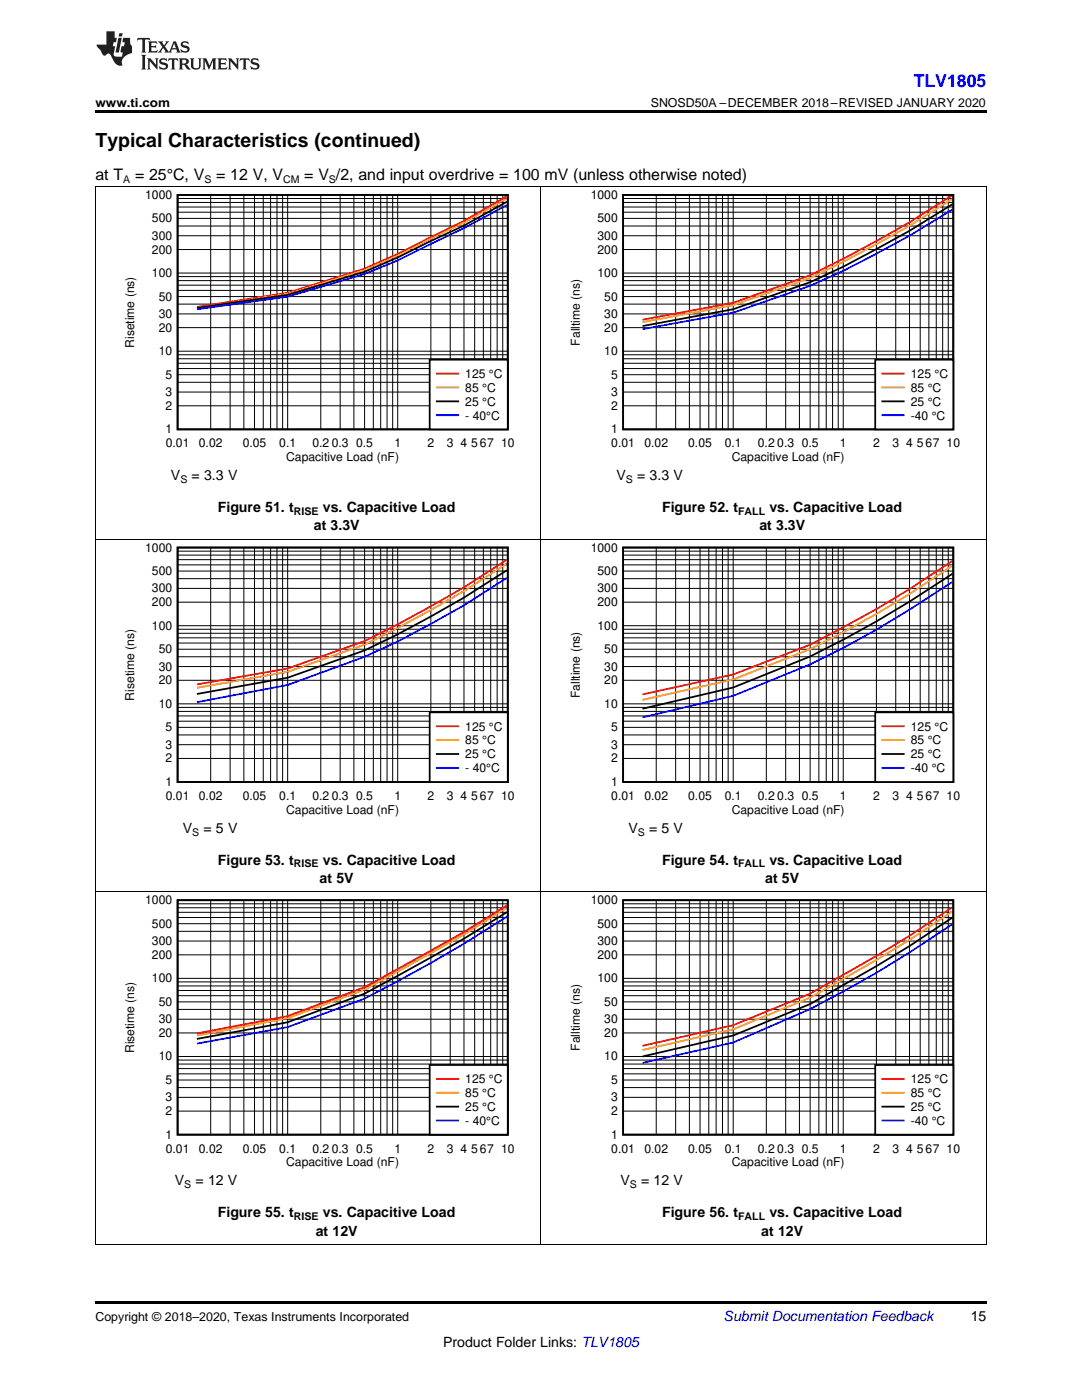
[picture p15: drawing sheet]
<svg xmlns="http://www.w3.org/2000/svg" width="216mm" height="279mm" viewBox="0 0 216 279" stroke-linecap="round" stroke-linejoin="round" font-family="sans-serif">
<defs><g id="words">
<text font-size="3.9" x="19" y="29.3">Typical Characteristics (continued)</text>
<text font-size="3.5" fill="#00f" x="182.3" y="17.3">TLV1805</text>
<g font-size="3.2">
<text x="19" y="36">at T</text>
<text x="27" y="36">= 25°C, V</text>
<text x="43.1" y="36">= 12 V, V</text>
<text x="60.7" y="36">= V /2, and input overdrive = 100 mV (unless otherwise noted)</text>
</g>
<g font-size="2.8">
<text x="34.1" y="95.8">V</text>
<text x="38.2" y="95.8">= 3.3 V</text>
<text x="123" y="95.8">V</text>
<text x="127.1" y="95.8">= 3.3 V</text>
<text x="43.5" y="102.2">Figure 51. t</text>
<text x="62.6" y="105.9">at 3.3V</text>
<text x="64.4" y="102.2">vs. Capacitive Load</text>
<text x="132.1" y="102.2">Figure 52. t</text>
<text x="151.5" y="105.9">at 3.3V</text>
<text x="153.5" y="102.2">vs. Capacitive Load</text>
<text x="36.5" y="166.2">V</text>
<text x="40.6" y="166.2">= 5 V</text>
<text x="125.4" y="166.2">V</text>
<text x="129.5" y="166.2">= 5 V</text>
<text x="43.5" y="172.5">Figure 53. t</text>
<text x="64.4" y="172.5">vs. Capacitive Load</text>
<text x="132.1" y="172.5">Figure 54. t</text>
<text x="153.5" y="172.5">vs. Capacitive Load</text>
<text x="63.8" y="176.2">at 5V</text>
<text x="152.7" y="176.2">at 5V</text>
<text x="34.9" y="236.6">V</text>
<text x="39" y="236.6">= 12 V</text>
<text x="123.8" y="236.6">V</text>
<text x="127.9" y="236.6">= 12 V</text>
<text x="43.5" y="242.9">Figure 55. t</text>
<text x="64.4" y="242.9">vs. Capacitive Load</text>
<text x="132.1" y="242.9">Figure 56. t</text>
<text x="153.5" y="242.9">vs. Capacitive Load</text>
<text x="63" y="246.6">at 12V</text>
<text x="151.9" y="246.6">at 12V</text>
<text x="193.7" y="263.6">15</text>
<text x="88.4" y="268.9">Product Folder Links: TLV1805</text>
</g>
<text font-size="2.8" fill="#0000c8" x="144.4" y="263.6">Submit Documentation Feedback</text>
<g font-size="2.5">
<text x="19" y="21.4">www.ti.com</text>
<text x="129.9" y="21.4">SNOSD50A –DECEMBER 2018–REVISED JANUARY 2020</text>
<text x="19" y="263.6">Copyright © 2018–2020, Texas Instruments Incorporated</text>
</g>
<g font-size="2.4">
<text x="29" y="39.7">1000</text>
<text x="117.9" y="39.7">1000</text>
<text x="30.3" y="47.8">300</text>
<text x="30.3" y="44.4">500</text>
<text x="119.2" y="47.8">300</text>
<text x="119.2" y="44.4">500</text>
<text x="30.3" y="50.6">200</text>
<text x="119.2" y="50.6">200</text>
<text x="30.3" y="55.3">100</text>
<text x="31.7" y="60">50</text>
<text x="119.2" y="55.3">100</text>
<text x="120.6" y="60">50</text>
<text x="31.7" y="63.4">30</text>
<text x="120.6" y="63.4">30</text>
<text x="26.8" y="69.4" transform="rotate(-90 26.8 69.4)">Risetime (ns)</text>
<text x="31.7" y="70.9">10</text>
<text x="31.7" y="66.2">20</text>
<text x="115.7" y="69" transform="rotate(-90 115.7 69)">Falltime (ns)</text>
<text x="120.6" y="70.9">10</text>
<text x="120.6" y="66.2">20</text>
<text x="33" y="75.6">5</text>
<text x="92.8" y="75.4">125 °C</text>
<text x="121.9" y="75.6">5</text>
<text x="181.7" y="75.4">125 °C</text>
<text x="33" y="81.8">2</text>
<text x="33" y="79">3</text>
<text x="92.8" y="78.2">85 °C</text>
<text x="92.8" y="80.9">25 °C</text>
<text x="92.8" y="83.7">- 40°C</text>
<text x="121.9" y="81.8">2</text>
<text x="121.9" y="79">3</text>
<text x="181.7" y="78.2">85 °C</text>
<text x="181.7" y="80.9">25 °C</text>
<text x="181.7" y="83.7">-40 °C</text>
<text x="33" y="86.5">1</text>
<text x="33.1" y="89.3">0.01</text>
<text x="39.7" y="89.3">0.02</text>
<text x="48.4" y="89.3">0.05</text>
<text x="55.7" y="89.3">0.1</text>
<text x="62.3" y="89.3">0.2</text>
<text x="66.2" y="89.3">0.3</text>
<text x="71.1" y="89.3">0.5</text>
<text x="78.7" y="89.3">1</text>
<text x="85.3" y="89.3">2</text>
<text x="89.2" y="89.3">3</text>
<text x="91.9" y="89.3">4</text>
<text x="94" y="89.3">567</text>
<text x="100" y="89.3">10</text>
<text x="121.9" y="86.5">1</text>
<text x="122" y="89.3">0.01</text>
<text x="128.6" y="89.3">0.02</text>
<text x="137.3" y="89.3">0.05</text>
<text x="144.6" y="89.3">0.1</text>
<text x="151.2" y="89.3">0.2</text>
<text x="155.1" y="89.3">0.3</text>
<text x="160" y="89.3">0.5</text>
<text x="167.6" y="89.3">1</text>
<text x="174.2" y="89.3">2</text>
<text x="178.1" y="89.3">3</text>
<text x="180.8" y="89.3">4</text>
<text x="182.9" y="89.3">567</text>
<text x="188.9" y="89.3">10</text>
<text x="57.1" y="92">Capacitive Load (nF)</text>
<text x="146" y="92">Capacitive Load (nF)</text>
<text x="29" y="110.1">1000</text>
<text x="117.9" y="110.1">1000</text>
<text x="30.3" y="118.2">300</text>
<text x="30.3" y="114.8">500</text>
<text x="119.2" y="118.2">300</text>
<text x="119.2" y="114.8">500</text>
<text x="30.3" y="125.7">100</text>
<text x="30.3" y="121">200</text>
<text x="119.2" y="125.7">100</text>
<text x="119.2" y="121">200</text>
<text x="31.7" y="130.4">50</text>
<text x="120.6" y="130.4">50</text>
<text x="31.7" y="136.6">20</text>
<text x="31.7" y="133.8">30</text>
<text x="120.6" y="136.6">20</text>
<text x="120.6" y="133.8">30</text>
<text x="26.8" y="139.8" transform="rotate(-90 26.8 139.8)">Risetime (ns)</text>
<text x="31.7" y="141.3">10</text>
<text x="115.7" y="139.3" transform="rotate(-90 115.7 139.3)">Falltime (ns)</text>
<text x="120.6" y="141.3">10</text>
<text x="33" y="149.4">3</text>
<text x="33" y="146">5</text>
<text x="92.8" y="145.8">125 °C</text>
<text x="92.8" y="148.6">85 °C</text>
<text x="121.9" y="149.4">3</text>
<text x="121.9" y="146">5</text>
<text x="181.7" y="145.8">125 °C</text>
<text x="181.7" y="148.6">85 °C</text>
<text x="33" y="152.2">2</text>
<text x="92.8" y="151.3">25 °C</text>
<text x="92.8" y="154.1">- 40°C</text>
<text x="121.9" y="152.2">2</text>
<text x="181.7" y="151.3">25 °C</text>
<text x="181.7" y="154.1">-40 °C</text>
<text x="33" y="156.9">1</text>
<text x="33.1" y="159.6">0.01</text>
<text x="39.7" y="159.6">0.02</text>
<text x="48.4" y="159.6">0.05</text>
<text x="55.7" y="159.6">0.1</text>
<text x="62.3" y="159.6">0.2</text>
<text x="66.2" y="159.6">0.3</text>
<text x="71.1" y="159.6">0.5</text>
<text x="78.7" y="159.6">1</text>
<text x="85.3" y="159.6">2</text>
<text x="89.2" y="159.6">3</text>
<text x="91.9" y="159.6">4</text>
<text x="94" y="159.6">567</text>
<text x="100" y="159.6">10</text>
<text x="121.9" y="156.9">1</text>
<text x="122" y="159.6">0.01</text>
<text x="128.6" y="159.6">0.02</text>
<text x="137.3" y="159.6">0.05</text>
<text x="144.6" y="159.6">0.1</text>
<text x="151.2" y="159.6">0.2</text>
<text x="155.1" y="159.6">0.3</text>
<text x="160" y="159.6">0.5</text>
<text x="167.6" y="159.6">1</text>
<text x="174.2" y="159.6">2</text>
<text x="178.1" y="159.6">3</text>
<text x="180.8" y="159.6">4</text>
<text x="182.9" y="159.6">567</text>
<text x="188.9" y="159.6">10</text>
<text x="57.1" y="162.4">Capacitive Load (nF)</text>
<text x="146" y="162.4">Capacitive Load (nF)</text>
<text x="29" y="180.4">1000</text>
<text x="30.3" y="185.1">500</text>
<text x="117.9" y="180.4">1000</text>
<text x="119.2" y="185.1">500</text>
<text x="30.3" y="191.4">200</text>
<text x="30.3" y="188.6">300</text>
<text x="119.2" y="191.4">200</text>
<text x="119.2" y="188.6">300</text>
<text x="30.3" y="196">100</text>
<text x="119.2" y="196">100</text>
<text x="31.7" y="200.7">50</text>
<text x="120.6" y="200.7">50</text>
<text x="31.7" y="206.9">20</text>
<text x="31.7" y="204.2">30</text>
<text x="115.7" y="209.7" transform="rotate(-90 115.7 209.7)">Falltime (ns)</text>
<text x="120.6" y="206.9">20</text>
<text x="120.6" y="204.2">30</text>
<text x="26.8" y="210.2" transform="rotate(-90 26.8 210.2)">Risetime (ns)</text>
<text x="31.7" y="211.6">10</text>
<text x="120.6" y="211.6">10</text>
<text x="33" y="219.8">3</text>
<text x="33" y="216.3">5</text>
<text x="92.8" y="216.2">125 °C</text>
<text x="92.8" y="218.9">85 °C</text>
<text x="92.8" y="221.7">25 °C</text>
<text x="121.9" y="219.8">3</text>
<text x="121.9" y="216.3">5</text>
<text x="181.7" y="216.2">125 °C</text>
<text x="181.7" y="218.9">85 °C</text>
<text x="181.7" y="221.7">25 °C</text>
<text x="33" y="227.2">1</text>
<text x="33" y="222.5">2</text>
<text x="92.8" y="224.5">- 40°C</text>
<text x="121.9" y="227.2">1</text>
<text x="121.9" y="222.5">2</text>
<text x="181.7" y="224.5">-40 °C</text>
<text x="33.1" y="230">0.01</text>
<text x="39.7" y="230">0.02</text>
<text x="48.4" y="230">0.05</text>
<text x="55.7" y="230">0.1</text>
<text x="57.1" y="232.8">Capacitive Load (nF)</text>
<text x="62.3" y="230">0.2</text>
<text x="66.2" y="230">0.3</text>
<text x="71.1" y="230">0.5</text>
<text x="78.7" y="230">1</text>
<text x="85.3" y="230">2</text>
<text x="89.2" y="230">3</text>
<text x="91.9" y="230">4</text>
<text x="94" y="230">567</text>
<text x="100" y="230">10</text>
<text x="122" y="230">0.01</text>
<text x="128.6" y="230">0.02</text>
<text x="137.3" y="230">0.05</text>
<text x="144.6" y="230">0.1</text>
<text x="146" y="232.8">Capacitive Load (nF)</text>
<text x="151.2" y="230">0.2</text>
<text x="155.1" y="230">0.3</text>
<text x="160" y="230">0.5</text>
<text x="167.6" y="230">1</text>
<text x="174.2" y="230">2</text>
<text x="178.1" y="230">3</text>
<text x="180.8" y="230">4</text>
<text x="182.9" y="230">567</text>
<text x="188.9" y="230">10</text>
</g>
<g font-size="2.1">
<text x="24.6" y="36.6">A</text>
<text x="40.8" y="36.6">S</text>
<text x="56.5" y="36.6">CM</text>
<text x="65.6" y="36.6">S</text>
<text x="36" y="96.4">S</text>
<text x="124.9" y="96.4">S</text>
<text x="58.6" y="102.7">RISE</text>
<text x="147.3" y="102.7">FALL</text>
<text x="38.3" y="166.8">S</text>
<text x="127.2" y="166.8">S</text>
<text x="58.6" y="173.1">RISE</text>
<text x="147.3" y="173.1">FALL</text>
<text x="36.8" y="237.1">S</text>
<text x="125.7" y="237.1">S</text>
<text x="58.6" y="243.5">RISE</text>
<text x="147.3" y="243.5">FALL</text>
</g>
</g></defs>
<path d="M19 248.4h.2zM196.7 248.4h.1zM19 259.7h177.8v.5h-177.8z" fill="#000"/>
<path d="M19.1 178v70.4M107.9 178v70.4M196.8 178v70.4M19 248.3h177.8" fill="none" stroke="#000" stroke-width=".2"/>
<path d="M24.4 178.7h78.2v54.7h-78.2z" fill-rule="evenodd" fill="#fff"/>
<path d="M35.4 179.7h65.9v46.7h-65.9zM101.1 182a439.3 439.3 0 0 1-28.3 16.3l-15.4 5.7-18.1 3.3" fill="none" stroke="#000" stroke-width=".35"/>
<g fill="none" stroke="#000" stroke-width=".2">
<path d="M42 179.7v46.8M45.9 179.7v46.8M48.7 179.7v46.8M50.8 179.7v46.8M52.5 179.7v46.8M54 179.7v46.8M55.3 179.7v46.8M56.4 179.7v46.8M57.4 179.7v46.8M64 179.7v46.8M67.9 179.7v46.8M70.6 179.7v46.8"/>
<path d="M72.8 179.7v46.8M74.5 179.7v46.8M76 179.7v46.8M77.2 179.7v46.8M78.4 179.7v46.8M79.4 179.7v46.8M86 179.7v46.8M89.8 179.7v46.8M92.6 179.7v46.8M94.7 179.7v46.8M96.4 179.7v46.8M97.9 179.7v46.8"/>
<path d="M99.2 179.7v46.8M100.3 179.7v46.8M35.4 199.9h65.9M35.4 198.7h65.9M35.4 197.7h65.9M35.4 196.8h65.9M35.4 196h65.9M35.4 195.3h65.9M35.4 190.6h65.9M35.4 187.8h65.9M35.4 185.9h65.9M35.4 184.3h65.9"/>
<path d="M35.4 183.1h65.9M35.4 182.1h65.9M35.4 181.2h65.9M35.4 180.4h65.9M35.4 219h65.9M35.4 217.1h65.9M35.4 215.5h65.9M35.4 214.3h65.9M35.4 213.3h65.9M35.4 212.4h65.9M35.4 211.6h65.9M35.4 210.8h65.9"/>
<path d="M35.4 206.1h65.9M35.4 203.4h65.9M35.4 201.5h65.9M35.4 221.7h65.9"/>
</g>
<path d="M101.1 180.7l-8.5 5.3-19.8 11-15.4 5.8-18.1 3.4" fill="none" stroke="#f00" stroke-width=".35"/>
<path d="M101.1 181.2l-8.5 5.3-19.8 11-15.4 5.7-18.1 3.5" fill="none" stroke="#f60" stroke-width=".35"/>
<path d="M101.1 182.9a303.3 303.3 0 0 1-28.3 16.4l-15.4 5.7-18.1 3.3" fill="none" stroke="#00f" stroke-width=".35"/>
<path d="M85.7 212.5h15.6v13.9h-15.6z" fill-rule="evenodd" fill="#fff"/>
<path d="M85.7 212.5h15.6v13.9h-15.6zM87.2 220.9h4.2" fill="none" stroke="#000" stroke-width=".35"/>
<path d="M87.2 215.3h4.2" fill="none" stroke="#f00" stroke-width=".35"/>
<path d="M87.2 218.1h4.2" fill="none" stroke="#f60" stroke-width=".35"/>
<path d="M87.2 223.6h4.2" fill="none" stroke="#00f" stroke-width=".35"/>
<path d="M113.3 178.7h78.2v54.7h-78.2z" fill-rule="evenodd" fill="#fff"/>
<path d="M124.3 179.7h65.9v46.7h-65.9zM190 183.1a339.5 339.5 0 0 1-28.3 17.3l-15.4 6.3-18.1 4.1" fill="none" stroke="#000" stroke-width=".35"/>
<g fill="none" stroke="#000" stroke-width=".2">
<path d="M130.9 179.7v46.8M134.8 179.7v46.8M137.6 179.7v46.8M139.7 179.7v46.8M141.4 179.7v46.8M142.9 179.7v46.8M144.2 179.7v46.8M145.3 179.7v46.8M146.3 179.7v46.8M152.9 179.7v46.8M156.8 179.7v46.8M159.5 179.7v46.8"/>
<path d="M161.7 179.7v46.8M163.4 179.7v46.8M164.9 179.7v46.8M166.1 179.7v46.8M167.3 179.7v46.8M168.3 179.7v46.8M174.9 179.7v46.8M178.7 179.7v46.8M181.5 179.7v46.8M183.6 179.7v46.8M185.3 179.7v46.8M186.8 179.7v46.8"/>
<path d="M188.1 179.7v46.8M189.2 179.7v46.8M124.3 199.9h65.9M124.3 198.7h65.9M124.3 197.7h65.9M124.3 196.8h65.9M124.3 196h65.9M124.3 195.3h65.9M124.3 190.6h65.9M124.3 187.8h65.9M124.3 185.9h65.9M124.3 184.3h65.9"/>
<path d="M124.3 183.1h65.9M124.3 182.1h65.9M124.3 181.2h65.9M124.3 180.4h65.9M124.3 219h65.9M124.3 217.1h65.9M124.3 215.5h65.9M124.3 214.3h65.9M124.3 213.3h65.9M124.3 212.4h65.9M124.3 211.6h65.9M124.3 210.8h65.9"/>
<path d="M124.3 206.1h65.9M124.3 203.4h65.9M124.3 201.5h65.9M124.3 221.7h65.9"/>
</g>
<path d="M190 181a314.2 314.2 0 0 1-28.3 17.3l-15.4 6.3-18.1 4.1" fill="none" stroke="#f00" stroke-width=".35"/>
<path d="M190 181.9a329.6 329.6 0 0 1-28.3 17.2l-15.4 6.3-18.1 4.2" fill="none" stroke="#f90" stroke-width=".35"/>
<path d="M190 184.4a241.3 241.3 0 0 1-28.3 17l-15.4 6.7-18.1 4" fill="none" stroke="#00f" stroke-width=".35"/>
<path d="M174.6 212.5h15.6v13.9h-15.6z" fill-rule="evenodd" fill="#fff"/>
<path d="M174.6 212.5h15.6v13.9h-15.6zM176.1 220.9h4.2" fill="none" stroke="#000" stroke-width=".35"/>
<path d="M176.1 215.3h4.2" fill="none" stroke="#f00" stroke-width=".35"/>
<path d="M176.1 218.1h4.2" fill="none" stroke="#f90" stroke-width=".35"/>
<path d="M176.1 223.6h4.2" fill="none" stroke="#00f" stroke-width=".35"/>
<path d="M19.1 107.6v70.4M107.9 107.6v70.4M196.8 107.6v70.4M19 178h177.8" fill="none" stroke="#000" stroke-width=".2"/>
<path d="M24.4 108.3h78.2v54.7h-78.2z" fill-rule="evenodd" fill="#fff"/>
<path d="M35.4 109.3h65.9v46.8h-65.9zM101.1 113.8a224.3 224.3 0 0 1-28.3 16l-15.4 5.5-18.1 3.2" fill="none" stroke="#000" stroke-width=".35"/>
<g fill="none" stroke="#000" stroke-width=".2">
<path d="M35.4 117.4h65.9M35.4 115.5h65.9M35.4 114h65.9M35.4 112.7h65.9M35.4 111.7h65.9M35.4 110.8h65.9M35.4 110h65.9M42 109.3v46.8M45.9 109.3v46.8M48.7 109.3v46.8M50.8 109.3v46.8M52.5 109.3v46.8"/>
<path d="M54 109.3v46.8M55.3 109.3v46.8M56.4 109.3v46.8M57.4 109.3v46.8M64 109.3v46.8M67.9 109.3v46.8M70.6 109.3v46.8M72.8 109.3v46.8M74.5 109.3v46.8M76 109.3v46.8M77.2 109.3v46.8M78.4 109.3v46.8"/>
<path d="M79.4 109.3v46.8M86 109.3v46.8M89.8 109.3v46.8M92.6 109.3v46.8M94.7 109.3v46.8M96.4 109.3v46.8M97.9 109.3v46.8M99.2 109.3v46.8M100.3 109.3v46.8M35.4 135.8h65.9M35.4 133h65.9M35.4 131.1h65.9"/>
<path d="M35.4 129.6h65.9M35.4 128.3h65.9M35.4 127.3h65.9M35.4 126.4h65.9M35.4 125.6h65.9M35.4 124.9h65.9M35.4 120.2h65.9M35.4 151.4h65.9M35.4 148.6h65.9M35.4 146.7h65.9M35.4 145.2h65.9M35.4 143.9h65.9"/>
<path d="M35.4 142.9h65.9M35.4 142h65.9M35.4 141.2h65.9M35.4 140.5h65.9"/>
</g>
<path d="M101.1 111.7a244.7 244.7 0 0 1-28.3 16.2l-15.4 5.5-18.1 3.2" fill="none" stroke="#f00" stroke-width=".35"/>
<path d="M101.1 112.5a252 252 0 0 1-28.3 16.2l-15.4 5.4-18.1 3.2" fill="none" stroke="#f60" stroke-width=".35"/>
<path d="M101.1 115.3a193.6 193.6 0 0 1-28.3 15.8l-15.4 5.6-18.1 3.4" fill="none" stroke="#00f" stroke-width=".35"/>
<path d="M85.7 142.2h15.6v13.9h-15.6z" fill-rule="evenodd" fill="#fff"/>
<path d="M85.7 142.2h15.6v13.9h-15.6zM87.2 150.5h4.2" fill="none" stroke="#000" stroke-width=".35"/>
<path d="M87.2 144.9h4.2" fill="none" stroke="#f00" stroke-width=".35"/>
<path d="M87.2 147.7h4.2" fill="none" stroke="#f60" stroke-width=".35"/>
<path d="M87.2 153.2h4.2" fill="none" stroke="#00f" stroke-width=".35"/>
<path d="M113.3 108.3h78.2v54.7h-78.2z" fill-rule="evenodd" fill="#fff"/>
<path d="M124.3 109.3h65.9v46.8h-65.9zM190 114.5a225.4 225.4 0 0 1-28.3 16.5l-15.4 6.2-18.1 4.2" fill="none" stroke="#000" stroke-width=".35"/>
<g fill="none" stroke="#000" stroke-width=".2">
<path d="M124.3 117.4h65.9M124.3 115.5h65.9M124.3 114h65.9M124.3 112.7h65.9M124.3 111.7h65.9M124.3 110.8h65.9M124.3 110h65.9M130.9 109.3v46.8M134.8 109.3v46.8M137.6 109.3v46.8M139.7 109.3v46.8M141.4 109.3v46.8"/>
<path d="M142.9 109.3v46.8M144.2 109.3v46.8M145.3 109.3v46.8M146.3 109.3v46.8M152.9 109.3v46.8M156.8 109.3v46.8M159.5 109.3v46.8M161.7 109.3v46.8M163.4 109.3v46.8M164.9 109.3v46.8M166.1 109.3v46.8M167.3 109.3v46.8"/>
<path d="M168.3 109.3v46.8M174.9 109.3v46.8M178.7 109.3v46.8M181.5 109.3v46.8M183.6 109.3v46.8M185.3 109.3v46.8M186.8 109.3v46.8M188.1 109.3v46.8M189.2 109.3v46.8M124.3 135.8h65.9M124.3 133h65.9M124.3 131.1h65.9"/>
<path d="M124.3 129.6h65.9M124.3 128.3h65.9M124.3 127.3h65.9M124.3 126.4h65.9M124.3 125.6h65.9M124.3 124.9h65.9M124.3 120.2h65.9M124.3 151.4h65.9M124.3 148.6h65.9M124.3 146.7h65.9M124.3 145.2h65.9M124.3 143.9h65.9"/>
<path d="M124.3 142.9h65.9M124.3 142h65.9M124.3 141.2h65.9M124.3 140.5h65.9"/>
</g>
<path d="M190 111.9a227.1 227.1 0 0 1-28.3 16.8l-15.4 5.9-18.1 4" fill="none" stroke="#f00" stroke-width=".35"/>
<path d="M190 112.9a212.2 212.2 0 0 1-28.3 16.6l-15.4 6.1-18.1 4.1" fill="none" stroke="#f90" stroke-width=".35"/>
<path d="M190 116.1a206.2 206.2 0 0 1-28.3 16.5l-15.4 6.3-18.1 4.3" fill="none" stroke="#00f" stroke-width=".35"/>
<path d="M174.6 142.2h15.6v13.9h-15.6z" fill-rule="evenodd" fill="#fff"/>
<path d="M174.6 142.2h15.6v13.9h-15.6zM176.1 150.5h4.2" fill="none" stroke="#000" stroke-width=".35"/>
<path d="M176.1 144.9h4.2" fill="none" stroke="#f00" stroke-width=".35"/>
<path d="M176.1 147.7h4.2" fill="none" stroke="#f90" stroke-width=".35"/>
<path d="M176.1 153.2h4.2" fill="none" stroke="#00f" stroke-width=".35"/>
<path d="M19.1 37.2v70.4M107.9 37.2v70.4M196.8 37.2v70.4M19 107.6h177.8" fill="none" stroke="#000" stroke-width=".2"/>
<path d="M24.4 37.9h78.2v54.7h-78.2z" fill-rule="evenodd" fill="#fff"/>
<path d="M35.4 38.9h65.9v46.8h-65.9zM101.1 40.3l-8.5 4.7-6.6 3.1-6.6 3.3-6.6 2.8-15.4 4.7-18.1 2.6" fill="none" stroke="#000" stroke-width=".35"/>
<g fill="none" stroke="#000" stroke-width=".2">
<path d="M35.4 39.6h65.9M42 38.9v46.8M45.9 38.9v46.8M48.7 38.9v46.8M50.8 38.9v46.8M52.5 38.9v46.8M54 38.9v46.8M55.3 38.9v46.8M56.4 38.9v46.8M57.4 38.9v46.8M64 38.9v46.8M67.9 38.9v46.8"/>
<path d="M70.6 38.9v46.8M72.8 38.9v46.8M74.5 38.9v46.8M76 38.9v46.8M77.2 38.9v46.8M78.4 38.9v46.8M79.4 38.9v46.8M86 38.9v46.8M89.8 38.9v46.8M92.6 38.9v46.8M94.7 38.9v46.8M96.4 38.9v46.8"/>
<path d="M97.9 38.9v46.8M99.2 38.9v46.8M100.3 38.9v46.8M35.4 59.2h65.9M35.4 58h65.9M35.4 56.9h65.9M35.4 56h65.9M35.4 55.2h65.9M35.4 54.5h65.9M35.4 49.8h65.9M35.4 47h65.9M35.4 45.1h65.9"/>
<path d="M35.4 43.6h65.9M35.4 42.4h65.9M35.4 41.3h65.9M35.4 40.4h65.9M35.4 78.2h65.9M35.4 76.3h65.9M35.4 74.8h65.9M35.4 73.6h65.9M35.4 72.5h65.9M35.4 71.6h65.9M35.4 70.8h65.9M35.4 70.1h65.9"/>
<path d="M35.4 65.4h65.9M35.4 62.6h65.9M35.4 60.7h65.9M35.4 81h65.9"/>
</g>
<path d="M101.1 39.1l-8.5 5-13.2 6.6-6.6 2.9-15.4 4.8-18.1 2.9" fill="none" stroke="#f00" stroke-width=".35"/>
<path d="M101.1 39.6l-8.5 4.8-6.6 3.2-6.6 3.3-6.6 2.9-15.4 4.8-18.1 2.7" fill="none" stroke="#f60" stroke-width=".35"/>
<path d="M101.1 40.9l-8.5 4.6-13.2 6.5-6.6 2.7-15.4 4.5-18.1 2.5" fill="none" stroke="#00f" stroke-width=".35"/>
<path d="M85.7 71.8h15.6v13.9h-15.6z" fill-rule="evenodd" fill="#fff"/>
<path d="M85.7 71.8h15.6v13.9h-15.6zM87.2 80.1h4.2" fill="none" stroke="#000" stroke-width=".35"/>
<path d="M87.2 74.6h4.2" fill="none" stroke="#f00" stroke-width=".35"/>
<path d="M87.2 77.3h4.2" fill="none" stroke="#f60" stroke-width=".35"/>
<path d="M87.2 82.9h4.2" fill="none" stroke="#00f" stroke-width=".35"/>
<path d="M113.3 37.9h78.2v54.7h-78.2z" fill-rule="evenodd" fill="#fff"/>
<path d="M124.3 38.9h65.9v46.8h-65.9zM190 40.8a233.1 233.1 0 0 1-28.3 15.5l-15.4 5.4-18.1 3.4" fill="none" stroke="#000" stroke-width=".35"/>
<g fill="none" stroke="#000" stroke-width=".2">
<path d="M124.3 39.6h65.9M130.9 38.9v46.8M134.8 38.9v46.8M137.6 38.9v46.8M139.7 38.9v46.8M141.4 38.9v46.8M142.9 38.9v46.8M144.2 38.9v46.8M145.3 38.9v46.8M146.3 38.9v46.8M152.9 38.9v46.8M156.8 38.9v46.8"/>
<path d="M159.5 38.9v46.8M161.7 38.9v46.8M163.4 38.9v46.8M164.9 38.9v46.8M166.1 38.9v46.8M167.3 38.9v46.8M168.3 38.9v46.8M174.9 38.9v46.8M178.7 38.9v46.8M181.5 38.9v46.8M183.6 38.9v46.8M185.3 38.9v46.8"/>
<path d="M186.8 38.9v46.8M188.1 38.9v46.8M189.2 38.9v46.8M124.3 59.2h65.9M124.3 58h65.9M124.3 56.9h65.9M124.3 56h65.9M124.3 55.2h65.9M124.3 54.5h65.9M124.3 49.8h65.9M124.3 47h65.9M124.3 45.1h65.9"/>
<path d="M124.3 43.6h65.9M124.3 42.4h65.9M124.3 41.3h65.9M124.3 40.4h65.9M124.3 78.2h65.9M124.3 76.3h65.9M124.3 74.8h65.9M124.3 73.6h65.9M124.3 72.5h65.9M124.3 71.6h65.9M124.3 70.8h65.9M124.3 70.1h65.9"/>
<path d="M124.3 65.4h65.9M124.3 62.6h65.9M124.3 60.7h65.9M124.3 81h65.9"/>
</g>
<path d="M189.9 39.1a246.5 246.5 0 0 1-28.2 15.8l-15.4 5.5-18.1 3.4" fill="none" stroke="#f00" stroke-width=".35"/>
<path d="M190 39.7a245.5 245.5 0 0 1-28.3 15.8l-15.4 5.4-18.1 3.4" fill="none" stroke="#f90" stroke-width=".35"/>
<path d="M190 41.8a214.7 214.7 0 0 1-28.3 15.2l-15.4 5.4-18.1 3.3" fill="none" stroke="#00f" stroke-width=".35"/>
<path d="M174.6 71.8h15.6v13.9h-15.6z" fill-rule="evenodd" fill="#fff"/>
<path d="M174.6 71.8h15.6v13.9h-15.6zM176.1 80.1h4.2" fill="none" stroke="#000" stroke-width=".35"/>
<path d="M176.1 74.6h4.2" fill="none" stroke="#f00" stroke-width=".35"/>
<path d="M176.1 77.3h4.2" fill="none" stroke="#f90" stroke-width=".35"/>
<path d="M176.1 82.9h4.2" fill="none" stroke="#00f" stroke-width=".35"/>
<path d="M19 37.2h177.8" fill="none" stroke="#000" stroke-width=".2"/>
<path d="M19 22h177.8v.5h-177.8z" fill="#000"/>
<g fill="#231f20">
<path d="M27.5 7.6l-.1 .5 .4-.2h.6v.1v2.1l-.2 .4h1l-.3-.4v-2.1l.1-.1h.5l.5 .2-.2-.5zM29.5 8.3l.2 .3v1.5l-.2 .4h1.8l.2-.6a1.04 1.04 0 0 1-1.3 .2v-.7h.6l.3 .2v-.6l-.3 .2h-.6v-.6l.8-.1 .4 .3-.2-.5zM31.5 8.3l.9 1.1-.9 1.1h.8l-.2-.2 .5-.7 .4 .7-.2 .2h1.5l-.1-.2 .1-.4h.9l.1 .4-.2 .2h1l-.3-.3-.7-1.9h-.5l-.9 2-.8-1 .9-1h-.8l.1 .3-.3 .5-.4-.6 .2-.2zM34.7 8.6l.4 1h-.7zM36.3 8.4a.63 .63 0 0 0-.2 .7 .63 .63 0 0 0 .6 .4l.6 .2 .1 .2a.75 .75 0 0 1-.7 .4 .75 .75 0 0 1-.6-.5l.1 .7 .1-.1a1.11 1.11 0 0 0 1.5-.6 1.13 1.13 0 0 0-1.2-.8l-.1-.4a1.04 1.04 0 0 1 1.2 .2l-.2-.5-.1 .1-.5-.2zM28.2 10.9l.2 .4v2.2l-.2 .4h1l-.3-.4v-2.2l.3-.4zM29.3 11.6l.3 .4v1.5l-.3 .4h.8l-.2-.4v-1.3l1.5 1.7v-1.9l.2-.4h-.7l.2 .4v.9l-1.1-1.3zM32 11.8a.62 .62 0 0 0-.2 .7 .62 .62 0 0 0 .6 .4l.6 .1 .1 .3a.76 .76 0 0 1-.7 .3 .76 .76 0 0 1-.6-.4l.1 .7 .1-.1a1.11 1.11 0 0 0 1.5-.6 1.13 1.13 0 0 0-1.2-.8l-.1-.4a1.04 1.04 0 0 1 1.2 .2l-.2-.6-.1 .1-.5-.1zM33.7 11.6l-.2 .6a.61 .61 0 0 1 .8-.3v1.6l-.2 .4h.9l-.2-.4v-1.6a.63 .63 0 0 1 .8 .3l-.2-.6zM35.6 11.6l.3 .4v1.5l-.3 .4h1l-.2-.2v-.8l.5 .2a.76 .76 0 0 0 1.2 .7l-1-1a.58 .58 0 0 0 .6-.5 .58 .58 0 0 0-.5-.6zM36.4 11.9h.1a.45 .45 0 0 1 .5 .1 .45 .45 0 0 1 .1 .5l-.7 .2zM37.9 11.6l.2 .2a2.17 2.17 0 0 0 .3 1.9 .99 .99 0 0 0 1.6-.6v-1.1l.2-.4h-.7l.2 .2a1.92 1.92 0 0 1-.2 1.8 .6 .6 0 0 1-.9-.5v-1.1l.2-.4zM40.4 11.6l.2 .4v1.5l-.2 .4h.7l-.2-.4v-1.4l.8 1.8 .8-1.8v1.4l-.2 .4h.9l-.2-.4v-1.5l.2-.4h-.8l-.6 1.5-.6-1.5zM43.4 11.6l.2 .4v1.5l-.2 .4h1.8l.2-.6a1.04 1.04 0 0 1-1.3 .1v-.6h.5l.4 .2v-.6l-.4 .2h-.5v-.7h.8l.3 .3-.1-.6zM45.5 11.6l.2 .4v1.5l-.2 .4h.7l-.2-.4v-1.3l1.5 1.7v-1.9l.2-.4h-.7l.2 .4v.9l-1.1-1.3zM47.9 11.6l-.1 .6a.61 .61 0 0 1 .8-.3v1.6l-.3 .4h1l-.3-.4 .1-1.6a.63 .63 0 0 1 .7 .3l-.1-.6zM50.2 11.8a.62 .62 0 0 0-.2 .7 .62 .62 0 0 0 .6 .4l.6 .1 .2 .3a.76 .76 0 0 1-.8 .3 .76 .76 0 0 1-.6-.4l.1 .7 .2-.1a1.11 1.11 0 0 0 1.5-.6 1.13 1.13 0 0 0-1.3-.8l-.1-.4a1.04 1.04 0 0 1 1.2 .2l-.1-.6-.2 .1-.5-.1z"/>
<path d="M21.2 6.3v2.6h-1.9l.1 .4 .7 .9a.91 .91 0 0 0 1 .8 .56 .56 0 0 1 .5-.3 .56 .56 0 0 1 .5 .3l.4 .8a1.53 1.53 0 0 0 1.9 1.2 1.54 1.54 0 0 1 1-2.1l.9-.3v-1.4a1.52 1.52 0 0 1-.3-1.6h-1.4l-.2 .8h.5l-.2 .8h-.4l-.2 1v.2l.4 .1-.2 .8a1.93 1.93 0 0 1-1.6-.3l.3-1.8h-.5l.2-.8h.4l.2-.8h-.4v-1.3zM23.6 7.6l-.6 2.9h.7l.6-2.9zM23.8 6.6l-.1 .7h.6l.2-.7z"/>
</g>
<use href="#words"/>
</svg>
